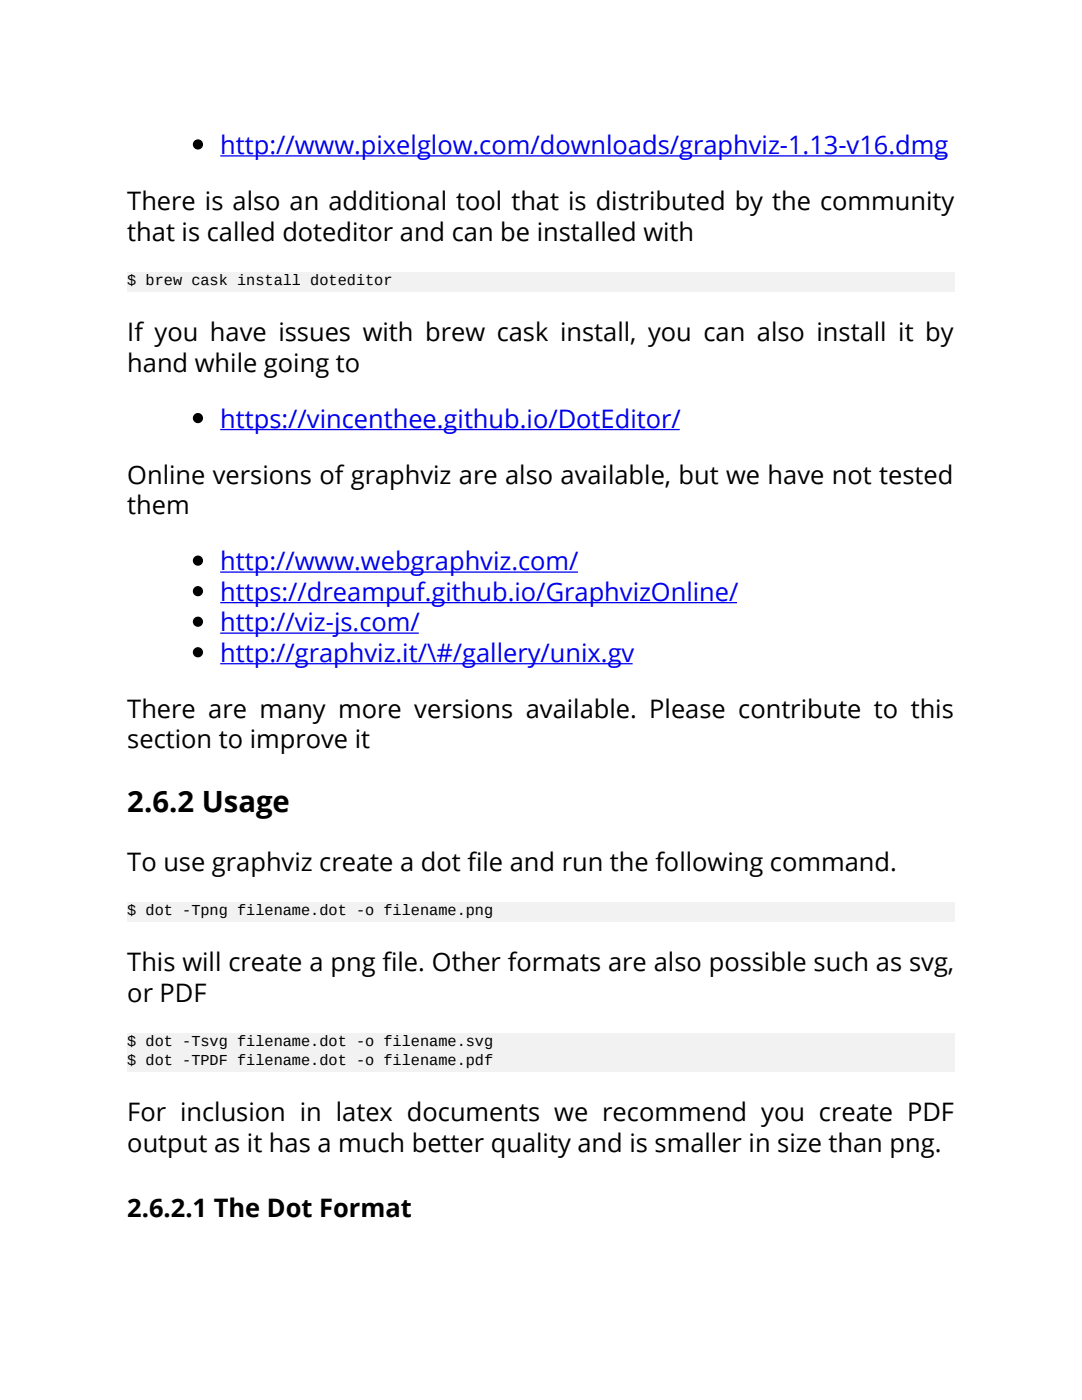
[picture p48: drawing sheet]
<svg xmlns="http://www.w3.org/2000/svg" width="216mm" height="279mm" viewBox="0 0 216 279" stroke-linecap="round" stroke-linejoin="round" font-family="sans-serif">
<defs><g id="words">
<text font-size="5.8" x="25.4" y="162.1">2.6.2 Usage</text>
<g font-size="5.1" fill="#00e">
<text x="43.9" y="30.7">http://www.pixelglow.com/downloads/graphviz-1.13-v16.dmg</text>
<text x="43.9" y="85.3">https://vincenthee.github.io/DotEditor/</text>
<text x="43.9" y="113.8">http://www.webgraphviz.com/</text>
<text x="43.9" y="119.9">https://dreampuf.github.io/GraphvizOnline/</text>
<text x="43.9" y="126">http://viz-js.com/</text>
<text x="43.9" y="132.1">http://graphviz.it/\#/gallery/unix.gv</text>
</g>
<g font-size="5.1">
<text x="25.4" y="41.9">There is also an additional tool that is distributed by the community</text>
<text x="25.4" y="48">that is called doteditor and can be installed with</text>
<text x="25.4" y="68.1">If you have issues with brew cask install, you can also install it by</text>
<text x="25.4" y="74.2">hand while going to</text>
<text x="25.4" y="96.5">Online versions of graphviz are also available, but we have not tested</text>
<text x="25.4" y="102.6">them</text>
<text x="25.4" y="143.3">There are many more versions available. Please contribute to this</text>
<text x="25.4" y="149.4">section to improve it</text>
<text x="25.4" y="173.7">To use graphviz create a dot file and run the following command.</text>
<text x="25.4" y="193.8">This will create a png file. Other formats are also possible such as svg,</text>
<text x="25.4" y="199.9">or PDF</text>
<text x="25.4" y="223.8">For inclusion in latex documents we recommend you create PDF</text>
<text x="25.4" y="229.9">output as it has a much better quality and is smaller in size than png.</text>
<text x="25.4" y="242.8">2.6.2.1 The Dot Format</text>
</g>
<g font-size="3">
<text x="25.4" y="56.9">$ brew cask install doteditor</text>
<text x="25.4" y="182.6">$ dot -Tpng filename.dot -o filename.png</text>
<text x="25.4" y="208.8">$ dot -Tsvg filename.dot -o filename.svg</text>
<text x="25.4" y="212.6">$ dot -TPDF filename.dot -o filename.pdf</text>
</g>
</g></defs>
<g fill="#f2f2f2">
<path d="M25.4 54.4h165.1v3.8h-165.1z"/>
<path d="M25.4 180.1h165.1v3.8h-165.1z"/>
<path d="M25.4 206.2h165.1v7.7h-165.1z"/>
</g>
<g fill="#000" stroke="#000" stroke-width=".25">
<circle cx="39.5" cy="28.8" r=".89"/>
<circle cx="39.5" cy="83.4" r=".89"/>
<circle cx="39.5" cy="111.9" r=".89"/>
<circle cx="39.5" cy="118" r=".89"/>
<circle cx="39.5" cy="124.1" r=".89"/>
<circle cx="39.5" cy="130.2" r=".89"/>
</g>
<path d="M43.9 31.1h145.1zM43.9 85.7h91.7zM43.9 114.2h71.4zM43.9 120.3h103.2zM43.9 126.4h39.7zM43.9 132.5h82.3z" fill="none" stroke="#00e" stroke-width=".25"/>
<g fill="#f2f2f2">
<path d="M25.4 54.4h52.8v3.5h-52.8z"/>
<path d="M25.4 180.1h73.2v3.5h-73.2z"/>
<path d="M25.4 206.2h73.2v3.6h-73.2z"/>
<path d="M25.4 210.1h73.2v3.5h-73.2z"/>
</g>
<use href="#words"/>
</svg>
